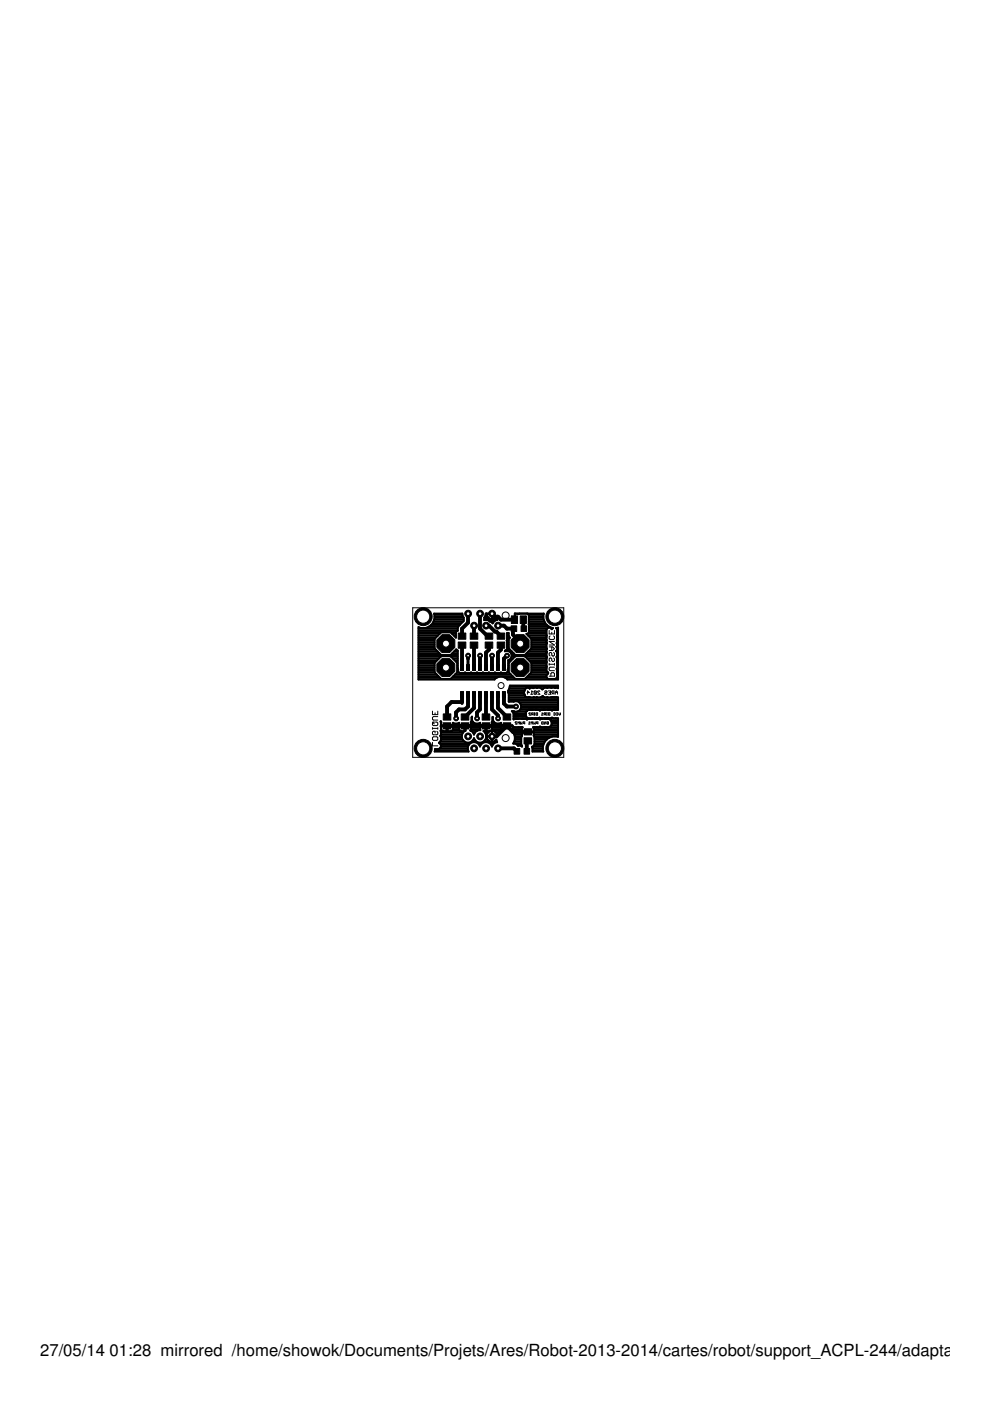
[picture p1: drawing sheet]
<svg xmlns="http://www.w3.org/2000/svg" width="210mm" height="297mm" viewBox="0 0 210 297" stroke-linecap="round" stroke-linejoin="round" font-family="sans-serif">
<defs><g id="words">
<g font-size="3.5">
<text x="8.5" y="287.5">27/05/14</text>
<text x="23.2" y="287.5">01:28 mirrored /home/showok/Documents/Projets/Ares/Robot-2013-2014/cartes/robot/support_ACPL-244/adaptateur_f</text>
</g>
</g></defs>
<g fill="none" stroke="#000" stroke-width=".21">
<path d="M116.4 133.7v.7h1.2v-.7M116.4 137.2h.8l.4 .3-.4 .4h-.8M116.6 134.8l-.2 .2v.4l.2 .2h.8l.2-.2v-.4l-.2-.2M117 134v.4M117 137.2v.7M117.4 138.3l.2 .2v.4l-.2 .2-.4-.2v-.4l-.2-.2-.4 .2v.4l.2 .2M117.4 139.5l.2 .2v.4l-.4 .2-.2-.2v-.4l-.4-.2-.2 .2v.4l.2 .2M117.6 136h-1.2l1.2 .8h-1.2M91.7 157.4v.7h1.1M91.7 150.8v.7h1.1v-.7M91.7 154.3v.3M91.7 154.4h1.1"/>
<path d="M91.7 153.1l.4 .4M91.9 153.1h.7l.2 .2v.4l-.2 .1h-.7l-.2-.1v-.4zM91.9 156.2h.7l.2 .2v.4l-.2 .2h-.7l-.2-.2v-.4zM92.2 151.1v.4M92.6 155l.2 .2v.4l-.2 .2h-.7l-.2-.2v-.4l.2-.2h.3v.4M92.8 151.9h-.9l-.2 .2v.4l.2 .2h.9M92.8 154.3v.3M109.6 153.1h-.4l.4 .4h-.4M109.8 153.5v-.4l.2 .1 .1-.1v.4M110.4 153.1v.4l.1-.1 .2 .1v-.4M111.3 153.4h-.3l-.1-.3h.4v.4M111.8 146.8h.4l-.3-.3v.7"/>
<path d="M112.1 153.5h.3M112.4 153.2l-.2-.1v.4M112.5 151.2h-.3l.3 .4h-.3M112.5 147.2h.5M112.6 153.5v-.4l.2 .1 .1-.1v.4M112.9 151.5l-.2 .1M113 146.7l-.3-.2v.7M113 151.5h-.2l-.1-.3h.3v.4M113.2 153.1v.4l.1-.1 .2 .1v-.4M113.2 146.6h.5v.5M113.2 146.6v.5h.5M113.2 146.6l.5 .5"/>
<path d="M113.2 151.2h.2M113.2 151.6h.2M113.3 151.2v.4M113.6 151.2h.4v.4h-.4zM114 153.4h-.2l-.1-.3h.3v.4M114.5 146.6h-.5l.5 .6h-.5M114.8 151.6h.3M114.9 153.1h.3v.4h-.3zM115.1 151.3l-.2-.1v.4M115.4 153.1v.4l.3-.4v.4M115.5 146.6h.5l-.2 .2-.3 .2 .1 .2 .4-.1M115.5 151.5l-.2 .1"/>
<path d="M115.7 151.5h-.3l-.1-.3h.4v.4M115.9 151.2h.1M115.9 151.6h.1M116 151.2v.4M116 153.1h.3v.4h-.2l-.1-.2h.1M116.2 146.5h.5v.7h-.5M116.3 151.2h.3v.4h-.3zM116.4 143.4h1.2v-.6l-.2-.2h-.4l-.2 .2v.6M116.4 140.7v.3M116.4 140.8h1.2M116.5 146.8h.2M117.2 147l-.2 .2"/>
<path d="M117.4 151.2h.3v.4h-.3M117.5 147h-.4l-.1-.4 .5-.1v.7M117.6 140.7v.3M117.6 141.5h-1l-.2 .1v.4l.2 .2h1M117.7 147.2v-.5l.3-.2 .2 .2v.5M117.7 146.8h.5M117.9 151.2h.4v.4h-.4M118.5 151.2v.3l.2 .1 .1-.4"/>
</g>
<g fill="#000" stroke="#000" stroke-width=".21">
<path d="M97.2 134.2h1.6v1.3h-1.6zM97.2 136.1h1.6v1.3h-1.6zM99.7 134.2h1.6v1.3h-1.6zM99.7 136.1h1.6v1.3h-1.6zM102.9 134.2h1.6v1.3h-1.6zM102.9 136.1h1.6v1.3h-1.6zM105.4 134.2h1.6v1.3h-1.6zM105.4 136.1h1.6v1.3h-1.6zM108.4 132.7h1.2v1.2h-1.2zM108.4 130.6h1.3v1.6h-1.3zM110.3 130.6h1.3v1.6h-1.3zM110.5 132.7h1.2v1.2h-1.2z"/>
<path d="M94 151.4h1.6v1.3h-1.6zM94 153.2h1.6v1.4h-1.6zM97.6 146.6h.7v1.3h-.7zM97.6 140.9h.7v1.3h-.7zM97.8 151.4h1.6v1.3h-1.6zM97.8 153.2h1.6v1.4h-1.6zM98.9 146.6h.6v1.3h-.6zM98.9 140.9h.6v1.3h-.6zM100.2 146.6h.6v1.3h-.6zM100.2 140.9h.6v1.3h-.6zM101.5 146.6h.6v1.3h-.6zM101.5 140.9h.6v1.3h-.6z"/>
<path d="M102.7 146.6h.7v1.3h-.7zM102.7 140.9h.7v1.3h-.7zM102.2 151.4h1.6v1.3h-1.6zM102.2 153.2h1.6v1.4h-1.6zM104 146.6h.6v1.3h-.6zM104 140.9h.6v1.3h-.6zM105.3 146.6h.6v1.3h-.6zM105.3 140.9h.6v1.3h-.6zM106.5 146.6h.7v1.3h-.7zM106.5 140.9h.7v1.3h-.7zM106.7 151.4h1.6v1.3h-1.6zM106.7 153.2h1.6v1.4h-1.6z"/>
<path d="M109 158.7h1.2v1.2h-1.2zM111.1 158.7h1.2v1.2h-1.2zM111.1 154.5h1.6v1.3h-1.6zM111.1 156.4h1.6v1.3h-1.6z"/>
</g>
<g fill="none" stroke="#000" stroke-width=".63">
<path d="M98 139.6v1.3M99.2 139.6v1.9M100.5 139.6v1.3M101.8 139.6v1.3M103 139.6v1.3M104.3 139.6v1.3M105.6 139.6v1.3M106.8 139.6v1.3M98 147.9v1.3M99.2 147.9v1.3M100.5 147.9v1.3M101.8 147.3v1.9"/>
<path d="M103 147.9v1.3M104.3 147.9v1.3M105.6 147.9v1.3M106.8 147.9v1.3"/>
</g>
<g fill="none" stroke="#000" stroke-width=".83">
<path d="M98 136.8v4.7M99.2 130.1v1.9l-1.2 1.3v1.6M99.2 139v.6M100.5 132.7v2.2M100.5 136.8v4.7M101.8 130.1v3.2l1.6 1.6h.3M101.8 139v2.5M103 132.7h.7l1.2 1.2h.4l.9 1M103.7 136.8v.9l-.7 .7v3.1M104.3 130.1l.6 .6h.7l.6 .7h2.9M104.3 139v2.5M105.6 132.7h1.2l.7 .6h1.5l-.2 .2v1.1l1.5 1.5v.4"/>
<path d="M106.2 136.8v.9l-.6 .7v3.1M107.5 139l-.7 .6v1.9M111 131.4l.1 1.9M94.8 153.9h12.7M98 147.3v1.5h-2.3l-.9 1v2.2M99.2 147.3v2.5l-.6 .6h-1.3l-.6 .6v1.3M100.5 147.3v2.8l-1.9 1.9M101.8 147.3v3.1l-.7 .6v1.3M103 147.3v4.7M104.3 147.3v3.1l1.3 1.3v.6M105.6 147.3v2.8l1.9 1.9M105.6 158.7h3.4l.6 .6"/>
<path d="M106.8 147.3v1.9l.7 .6h1.9M107.5 153.9l-2.2 2.2h-1M107.5 153.9l1.3 1.3h3.1M111.9 157.1l-.2 .2v2"/>
</g>
<g fill="none" stroke="#000" stroke-width=".42">
<path d="M88.7 138.9h8.3M88.7 134.4h4.5M88.7 140h4M88.7 139.6h4.4M88.7 139.2h4.7M88.7 138.5h4.5M88.7 138.1h4.1M88.7 137.8h3.7M88.7 137.4h3.4M88.7 137h3.4M88.7 136.6h3.4M88.7 136.2h3.4"/>
<path d="M88.7 135.9h3.4M88.7 135.5h3.4M88.7 135.1h3.8M88.7 134.7h4.2M88.7 134h8M88.7 133.6h8.3M88.7 133.2h8.3M90.9 132.9h6.3M91.4 132.5h6.1M91.8 132.1a2.36 2.36 0 0 1-3.1 .8v11.2h16.1a1.79 1.79 0 0 1 2.8 0h10.7v-11l-.4 .1 .2 .2v1.4M91.8 132.1l.3-.9-.1-1.1h6l.3 .8v.8l-1.1 1.1-.2 .9-.3 .3v1.2l-1.2-1.1h-2l-1.4 1.4M91.8 132.1h6"/>
<path d="M91.9 131.8h6.3M92.1 131.4h6.2M92.1 131h6.2M92.1 130.6h6M92.1 130.3h5.9M92.1 135.5v2l1.4 1.4M95.6 139.2h1.4M95.8 134.4h.9M95.9 138.5h1.1M96 139.6h1M96.2 134.7h.5M96.3 138.1h.7"/>
<path d="M96.4 140h.6M96.6 135.1h.1M96.7 137.8h.1M102.7 131.4h2.7M102.7 131h.8M102.9 130.6h.4M103 130.3h.1M103.1 130.2l-.1-.1-.3 .8v.6a1.14 1.14 0 0 1 1.1 .2M103.1 130.1h1.2v1.2M103.1 130.2l.1 .4M103.2 130.6a1.15 1.15 0 0 0 2 .3M103.2 130.6l-.2 .5h.3l1.1 .6 .3-.3 .6-.3-.1-.2"/>
<path d="M103.8 131.7h.1M103.8 131.7l.7 .5M103.9 131.8h.9M104.3 131h.1M104.3 130.6h.1M104.3 130.3h.1M104.4 132.1h.1M105.1 131h.2M105.2 130.8v.1M105.2 130.9l.3 .5a1.13 1.13 0 0 0-1 .8M107.4 137.8h.7M107.5 135.9h.4"/>
<path d="M107.5 134.4h.3M107.5 137.4h.4M107.5 137h.4M107.5 136.6h.4M107.5 136.2h.4M107.5 135.5h.4M107.5 135.1h.5M107.5 134.7h.3M107.8 140h.6M107.8 134.7v-.5h-.3v3.4l-.5 .5a1.03 1.03 0 0 1 1.4 .6 1.03 1.03 0 0 1-.6 1.3v1.7l-.1 .7-.3 .3h-10l-.3-.3-.1-.7v-3.8l-.3-.2-1.2 1.2M107.8 134.7l.3 .5-.2 .3M107.9 135.5v2l1.4 1.4"/>
<path d="M108 138.1h.5M108.3 139.6h.5M108.4 138.5h.5M108.5 139.2h.7M108.5 138.9h7.4M109.1 131h.1M109.2 130.1l-.2 1.2h.2v-1.2M109.2 130.6h.1M109.2 130.3h.1M109.2 130.1h6.1l-.1 1.1 .4 .9M109.2 130.1h.1M110.1 130.1l-.1 .1-.8-.1"/>
<path d="M111.4 139.2h4.6M111.7 138.5h4.2M111.7 139.6h4.2M111.8 130.1l.3 .3v2M112 134.7h3.9M112 130.3h3.2M112 138.1h3.9M112.1 132.4l.1 1.7-.3 .3M112.1 131.4h3.2M112.1 131h3.1M112.1 130.6h3.1M112.1 132.4h.1"/>
<path d="M112.1 140h3.8M112.1 132.1h3.5M112.1 131.8h3.3M112.2 134h3.7M112.2 133.6h3.7M112.2 133.2h3.8M112.2 132.9h4.3M112.2 132.5h3.8M112.3 135.1h3.6M112.4 137.8h3.5M112.7 135.5v2l-1.4 1.4M112.7 137.4h3.2"/>
<path d="M112.7 137h3.2M112.7 136.6h3.2M112.7 136.2h3.2M112.7 135.9h3.1M112.7 135.5h3.2M115.6 132.1l.7 .7 .9 .4-.2 .2-.3-.3h-.5l-.3 .3v2.8M115.9 138.2v.1M115.9 136.2v1.2M115.9 137.4l.1 .1-.1 .7M115.9 138.3v.8l.1 .2-.1 .1M115.9 139.4v1M115.9 139.4v.1"/>
<path d="M115.9 138.3h.1M115.9 134.4h-4.3l1.1 1.1M116.8 133.2h.4M118 138.1h.3M118 133.2h.3M118 139.2h.3M118.1 134.7h.2M118.1 138.9h.2M118.1 134.8v1.4M118.1 136.2l-.1 .2 .1 .6M118.1 137l-.1 .2 .1 .1v.5M118.1 137.8l-.2 .2 .2 .3v.8l-.1 .2 .2 .2-.1 .9"/>
<path d="M118.1 134.8h.1M118.1 134.4h.2M118.1 140h.2M118.1 139.6h.2M118.1 138.5h.2M118.1 137.8h.2M118.1 137.4h.2M118.1 137h.2M118.1 136.6h.2M118.1 136.2h.2M118.1 135.9h.2M118.1 135.5h.2"/>
<path d="M118.1 135.1h.2M118.1 134h.2M118.1 133.6h.2M88.7 143.7h4.6M88.7 143.4h4.2M88.7 143h3.9M88.7 142.6h3.5M88.7 142.2h3.4M88.7 141.9h3.4M88.7 141.5h3.4M88.7 141.1h3.4M88.7 140.7h3.4"/>
<path d="M88.7 140.4h3.6M92.2 159.1h7M93.2 158.7h6M93.2 157.6h6.5M93.4 157.2h5M93.4 156l.1 .3a1.1 1.1 0 0 1-.4 1.2h.1a.7 .7 0 0 1 .3 .8 .7 .7 0 0 1-.6 .5h-.7v.5h7.2a1.33 1.33 0 0 1 .6-1.9 1.33 1.33 0 0 1 1.8 .9 1.32 1.32 0 0 1 1.2-1 1.32 1.32 0 0 1 1.3 1 1.18 1.18 0 0 1 1.1-.9l-.2-.5M93.4 156h.1M93.4 156.1h4.5M93.4 154.9v.1M93.4 153v1.9M93.4 155v1M93.4 155h.4"/>
<path d="M93.4 153h.1M93.5 158.3h5.7M93.5 153l.1 .1M93.5 157.9h5.9M93.5 153.8h1.2M93.5 153.1h.1M93.5 155.3h4.7M93.5 154.2h.1M93.5 153.5h.1M93.5 156.8h4.6M93.5 156.5h4.4M93.5 155.7h4.5"/>
<path d="M93.5 154.6h.1M93.6 153.1l-.1 .7h1.2v1.2h-.8l-.3-.3-.1-.7h2.6v.6l-.2 .3-1 .1v-1.2h1.2v-.6M94.7 154.2h.2M94.7 155h.2M94.7 154.6h.2M94.9 153.8h3.6M95.8 143.7h9.5M95.8 155h1.8M96.1 154.2h1.2M96.1 153.5h1.2M96.1 153.3l.4 .1M96.1 154.6h1.2"/>
<path d="M96.1 143.4h12.6M96.5 143h11.8M96.8 140.4h.2M96.9 142.6h.5M96.9 153.4l.4-.2v.6h1.2v1.2M96.9 142.2h.2M96.9 141.9h.2M96.9 141.5h.1M96.9 141.1h.1M96.9 140.7h.1M98.5 154.2h.2M98.5 155h.1"/>
<path d="M98.5 154.6h.2M98.6 142.6h.1M98.7 153.8h4.2M99.8 153.1v.7h-1.1v1.1l-.2 .1M99.8 153.1h.5M99.8 142.6h.1M99.8 154.2h2M99.8 153.5h2M99.8 155h1.4M99.8 154.6h2M100 152.5l.5 .8 .4 .1M100 152.7h.1"/>
<path d="M100 152.3h.1M100 157.2h1M100.1 152l-.1 .8-.2 .3M100.1 152l-.1 .1M100.1 152h.1M100.3 155.3h.4M100.4 156.8h.2M100.5 155.7h.1M101.1 142.6h.1M101.3 157.6h1M101.3 153.4l.5-.2v.6h1.1v1.2h-.4a1.34 1.34 0 0 1 .1 2.2 1.34 1.34 0 0 1-2.1-.7 1.34 1.34 0 0 1-2.1 .7 1.34 1.34 0 0 1 .1-2.2M101.6 157.9h.3"/>
<path d="M102.4 142.6h.1M102.6 157.2h1.2M102.8 155.3h.7M102.9 154.2h.3M102.9 155h.3M102.9 156.8h.5M102.9 154.6h.3M103 155.7h.2M103.1 156.5h.1M103.1 156.1h1.2M103.2 153.8h4.2M103.6 142.6h.1"/>
<path d="M103.8 157.6h1M104.1 155h1.8M104.2 157.9h.2M104.2 155a1.17 1.17 0 0 0-.9 1.7 1.17 1.17 0 0 0 1.9 .2M104.3 153.1v.7h-1.1v1.2l.9-.1 .2-.3v-.6h-2.5l.1 .8a1.24 1.24 0 0 0-1.4 .9l-.1-.3-.7-.5 .1-.9h-2.5v.6l.2 .3 1 .1M104.3 153.1l.2-1.1a1.12 1.12 0 0 0 .8 1.4M104.3 153.1h.5M104.3 154.2h1.9M104.3 153.5h1.9M104.3 154.6h1.9M104.3 155.3h.1M104.3 155v2.3"/>
<path d="M104.3 157.2h.1M104.3 156.8h.1M104.3 156.5h.1M104.3 155.7h.1M104.4 155l.7 .2 .3 .5M104.4 152.7h.1M104.4 152.3h.1M104.8 157.2h.5M104.9 142.6h.1M105.2 155.3h.4M105.2 156.8v.1M105.4 155.7h.1"/>
<path d="M106.2 142.6h.1M106.2 153.2v.6h1.2v.2h-1.2l.1 .7M106.2 153.3l-.4 .1M106.3 154.7l-.8 .7-.1 .3M106.3 154.7h.1M107.2 143.7h1.9M107.4 142.6h.5M107.6 153.8h1M107.7 142.2h.2M107.7 141.9h.2M107.8 146.7h3.3M107.8 141.5h.1"/>
<path d="M107.8 141.1h.1M107.8 140.7h.1M107.8 140.4h.2M107.8 146.3h3.4M107.9 147.8h10.4v2.7h-8M107.9 148.6h10.4M107.9 148.2h10.4M107.9 147.5h3.4M107.9 147.1h3.2M108 146h3.5M108.1 145.6h10.2M108.5 155h2.2"/>
<path d="M108.6 150.8h.4M108.6 150.8l.3 .4M108.7 154.2h2.1l-.1 .9h1.1v.2h-3M108.7 154.6h2M108.9 157.6l.6 .2 .4 .3M108.9 151.2v1.3M108.9 157.6h1.6M108.9 152.3h9.4M108.9 152h2.7M108.9 151.6h2.6M108.9 151.2h2.6M108.9 152.5h.1"/>
<path d="M109 155.7h1.7M109 157.2h1.5M109.1 154.2a1.74 1.74 0 0 0-1.5-.4v.2h1.1v.7l-.2 .3 .4 .4 .3 .7M109.2 156.1v.8l-.3 .7M109.2 156.1h1.4M109.2 156.8h1.3M109.2 156.5h1.3M109.2 152.4l-.3 .1M109.2 152.4l2.6 .1M109.2 152.4h.1M109.3 152.4h.1M109.5 152.4h.1"/>
<path d="M109.6 152.4h.1M109.7 157.9h.9M109.7 150.8h1.9M109.8 158.1h.1M109.8 158.1h.5l.4 .2M110.1 149h8.2M110.4 149.4h7.9M110.4 150.1h7.9M110.5 149.7h7.8M110.7 155.3l-.2 2.5 .2 .5M110.7 158.3h.1M110.9 152.4h.1"/>
<path d="M111.1 146.7l.2 .9 .4 .2M111.1 152.4h.1M111.2 146.5l-.1 .2M111.2 146.3v.2M111.2 146.5h.1M111.5 151.1v.7l.5 .5 2.4-.1M111.5 151.1h.1M111.5 143.7h4.5M111.6 150.8l-.1 .3M111.6 150.8v.1M111.7 150.8h-.1M111.7 150.8h.1"/>
<path d="M111.8 152.5h2.8M111.8 152.5h.1M111.9 150.6h.1M111.9 150.6l-.2 .2M111.9 143.4h4M112 147.8h.4M112.1 150.5l-.2 .1M112.1 150.5h.1M112.2 143h3.8M112.3 150.5h.1M112.3 146h.1M112.3 146l.3-.2 .5 .1a2.88 2.88 0 0 1 2 .2l.4-.3 2.8 .1v-.5h-10.2l-.4 1 .2 2.3 1 .1a1.11 1.11 0 0 1 1.6 1 1.11 1.11 0 0 1-1.6 1h-.4h.1"/>
<path d="M112.3 146l-.1-.1a.67 .67 0 0 0-1 .4M112.4 150.5h.1M112.5 140.4h3.4M112.5 150.5h.1M112.5 150.5h.2M112.6 142.6h3.6M112.7 150.5h.1M112.7 142.2h3.2M112.7 141.9h3.2M112.7 141.5h3.2M112.7 141.1h3.2M112.7 140.7h3.2"/>
<path d="M112.9 159.1h2.2M112.9 158.7h2.2M112.9 150.5h.1M113.1 147.8h.1M113.2 155.3v.8M113.2 155h5.1M113.2 155.7h5.1M113.2 154.6h5.1M113.2 156.1h5.1M113.2 156.1l.1 1.7-.5 .5M113.3 157.9h1.9M113.3 157.6h2.1"/>
<path d="M113.3 157.2h2.2M113.3 156.8h2.6M113.3 156.5h3.1M113.6 150.5h.1M113.6 154.2h.3M113.7 152.4h.1M113.7 147.8h.2M113.9 150.5h.1M113.9 152.4h.1M114.1 150.5l.3 .2 .2-.1M114.2 154.2l.3-.2 .3 .2M114.4 152.2h.1"/>
<path d="M114.4 152.2l2.3 .1 .3-.2 .3 .2h1v3.9a2.5 2.5 0 0 0-3.1 3.1h-2.3l-.1-1h2.3M114.6 152.5h.1M114.6 150.6h.1M114.8 146h.4M114.8 152.4l1.8 .1M114.8 152.4l-.2 .1M114.8 152.4h.1M114.8 150.5l-.2 .1M115 147.6l.5 .2M115 147.6h.1M115 147.6l-.4 .2M115.1 152.4h.1"/>
<path d="M115.1 150.5h.1M115.2 150.5h.1M115.3 150.5h-.1M115.3 150.5h.1M115.3 154.2h.2M115.4 154.2h-2.4l.2 .9h-1.2v.2h6.3M115.4 154.2h2.9M115.5 150.5h.1M115.9 140.4v1.9l.3 .5-.3 .3v.5l.3 .4h1.6l.3-.4v-1M115.9 152.4h.1M116 147.8h.1M116.1 152.4h.1"/>
<path d="M116.2 152.4h.1M116.2 150.5h.1M116.5 150.5h.1M116.6 152.5h.1M116.6 152.5l.2 .2M116.7 150.5l.4 .1M116.8 152.7h.1M116.8 152.7h1.5M116.9 152.7v.1M116.9 152.7l.1 .3M116.9 153.8l-.5 .4M116.9 147.8v.1"/>
<path d="M116.9 153.8h1.4M117 153.5h1.3M117 153h.1M117 153l-.1 .8M117 153.1h1.3M117.1 150.6h.1M117.1 147.8h.2M117.3 150.5l-.2 .1M117.5 150.5h.1M117.6 150.5h.1M117.6 147.8v.1M117.8 150.5h.1"/>
<path d="M117.9 147.8h.2M118 143.7h.3M118 141.9h.3M118.1 150.5h.1M118.1 140.4v2.2M118.1 140.4h.2M118.1 143.4h.2M118.1 143h.2M118.1 142.6h.2M118.1 142.2h.2M118.1 141.5h.2M118.1 141.1h.2"/>
<path d="M118.1 140.7h.2M118.2 150.5h.1"/>
<circle cx="94.5" cy="141.5" r="2.6"/>
<circle cx="110.3" cy="141.6" r="2.6"/>
</g>
<circle cx="105.6" cy="158.7" r=".72" fill="#000" stroke="#000" stroke-width=".21"/>
<circle cx="105.6" cy="158.7" r=".4" fill="#fff" stroke="#000" stroke-width=".21"/>
<circle cx="104.3" cy="156.1" r=".72" fill="#000" stroke="#000" stroke-width=".21"/>
<circle cx="104.3" cy="156.1" r=".4" fill="#fff" stroke="#000" stroke-width=".21"/>
<circle cx="103.1" cy="158.7" r=".72" fill="#000" stroke="#000" stroke-width=".21"/>
<circle cx="103.1" cy="158.7" r=".4" fill="#fff" stroke="#000" stroke-width=".21"/>
<circle cx="101.8" cy="156.1" r=".72" fill="#000" stroke="#000" stroke-width=".21"/>
<circle cx="101.8" cy="156.1" r=".4" fill="#fff" stroke="#000" stroke-width=".21"/>
<circle cx="100.5" cy="158.7" r=".72" fill="#000" stroke="#000" stroke-width=".21"/>
<circle cx="100.5" cy="158.7" r=".4" fill="#fff" stroke="#000" stroke-width=".21"/>
<circle cx="99.3" cy="156.1" r=".72" fill="#000" stroke="#000" stroke-width=".21"/>
<circle cx="99.3" cy="156.1" r=".4" fill="#fff" stroke="#000" stroke-width=".21"/>
<circle cx="105.6" cy="132.7" r=".72" fill="#000" stroke="#000" stroke-width=".21"/>
<circle cx="105.6" cy="132.7" r=".4" fill="#fff" stroke="#000" stroke-width=".21"/>
<circle cx="104.3" cy="130.1" r=".72" fill="#000" stroke="#000" stroke-width=".21"/>
<circle cx="104.3" cy="130.1" r=".4" fill="#fff" stroke="#000" stroke-width=".21"/>
<circle cx="103.1" cy="132.7" r=".72" fill="#000" stroke="#000" stroke-width=".21"/>
<circle cx="103.1" cy="132.7" r=".4" fill="#fff" stroke="#000" stroke-width=".21"/>
<circle cx="101.8" cy="130.1" r=".72" fill="#000" stroke="#000" stroke-width=".21"/>
<circle cx="101.8" cy="130.1" r=".4" fill="#fff" stroke="#000" stroke-width=".21"/>
<circle cx="100.5" cy="132.7" r=".72" fill="#000" stroke="#000" stroke-width=".21"/>
<circle cx="100.5" cy="132.7" r=".4" fill="#fff" stroke="#000" stroke-width=".21"/>
<circle cx="99.3" cy="130.1" r=".72" fill="#000" stroke="#000" stroke-width=".21"/>
<circle cx="99.3" cy="130.1" r=".4" fill="#fff" stroke="#000" stroke-width=".21"/>
<circle cx="94.5" cy="136.5" r="2.06" fill="#000" stroke="#000" stroke-width=".21"/>
<circle cx="94.6" cy="136.5" r=".74" fill="#fff" stroke="#000" stroke-width=".21"/>
<circle cx="110.3" cy="136.5" r="2.06" fill="#000" stroke="#000" stroke-width=".21"/>
<circle cx="110.3" cy="136.5" r=".74" fill="#fff" stroke="#000" stroke-width=".21"/>
<circle cx="110.3" cy="141.5" r="2.06" fill="#000" stroke="#000" stroke-width=".21"/>
<circle cx="110.3" cy="141.5" r=".74" fill="#fff" stroke="#000" stroke-width=".21"/>
<circle cx="94.5" cy="141.5" r="2.06" fill="#000" stroke="#000" stroke-width=".21"/>
<circle cx="94.6" cy="141.5" r=".74" fill="#fff" stroke="#000" stroke-width=".21"/>
<circle cx="96.7" cy="152.3" r=".51" fill="#000" stroke="#000" stroke-width=".21"/>
<circle cx="96.7" cy="152.3" r=".3" fill="#fff" stroke="#000" stroke-width=".21"/>
<circle cx="101.2" cy="152.3" r=".51" fill="#000" stroke="#000" stroke-width=".21"/>
<circle cx="101.2" cy="152.3" r=".3" fill="#fff" stroke="#000" stroke-width=".21"/>
<circle cx="105.6" cy="152.3" r=".51" fill="#000" stroke="#000" stroke-width=".21"/>
<circle cx="105.6" cy="152.3" r=".3" fill="#fff" stroke="#000" stroke-width=".21"/>
<circle cx="109.4" cy="149.8" r=".51" fill="#000" stroke="#000" stroke-width=".21"/>
<circle cx="109.4" cy="149.8" r=".3" fill="#fff" stroke="#000" stroke-width=".21"/>
<circle cx="117.6" cy="158.7" r="1.91" fill="#000" stroke="#000" stroke-width=".21"/>
<circle cx="117.6" cy="158.7" r="1.4" fill="#fff" stroke="#000" stroke-width=".21"/>
<circle cx="89.7" cy="158.7" r="1.91" fill="#000" stroke="#000" stroke-width=".21"/>
<circle cx="89.7" cy="158.7" r="1.4" fill="#fff" stroke="#000" stroke-width=".21"/>
<circle cx="89.7" cy="130.7" r="1.91" fill="#000" stroke="#000" stroke-width=".21"/>
<circle cx="89.7" cy="130.7" r="1.4" fill="#fff" stroke="#000" stroke-width=".21"/>
<circle cx="117.6" cy="130.7" r="1.91" fill="#000" stroke="#000" stroke-width=".21"/>
<circle cx="117.6" cy="130.7" r="1.4" fill="#fff" stroke="#000" stroke-width=".21"/>
<circle cx="107.5" cy="139" r=".51" fill="#000" stroke="#000" stroke-width=".21"/>
<circle cx="107.5" cy="139" r=".3" fill="#fff" stroke="#000" stroke-width=".21"/>
<circle cx="104.3" cy="139" r=".51" fill="#000" stroke="#000" stroke-width=".21"/>
<circle cx="104.3" cy="139" r=".3" fill="#fff" stroke="#000" stroke-width=".21"/>
<circle cx="101.8" cy="139" r=".51" fill="#000" stroke="#000" stroke-width=".21"/>
<circle cx="101.8" cy="139" r=".3" fill="#fff" stroke="#000" stroke-width=".21"/>
<circle cx="99.3" cy="139" r=".51" fill="#000" stroke="#000" stroke-width=".21"/>
<circle cx="99.3" cy="139" r=".3" fill="#fff" stroke="#000" stroke-width=".21"/>
<g fill="none" stroke="#000" stroke-width=".21">
<path d="M87.5 128.9h32v31.7h-32z"/>
<circle cx="107.2" cy="130.5" r=".74"/>
<circle cx="106.2" cy="145.4" r=".64"/>
<circle cx="107.2" cy="156.5" r=".74"/>
</g>
<use href="#words"/>
</svg>
